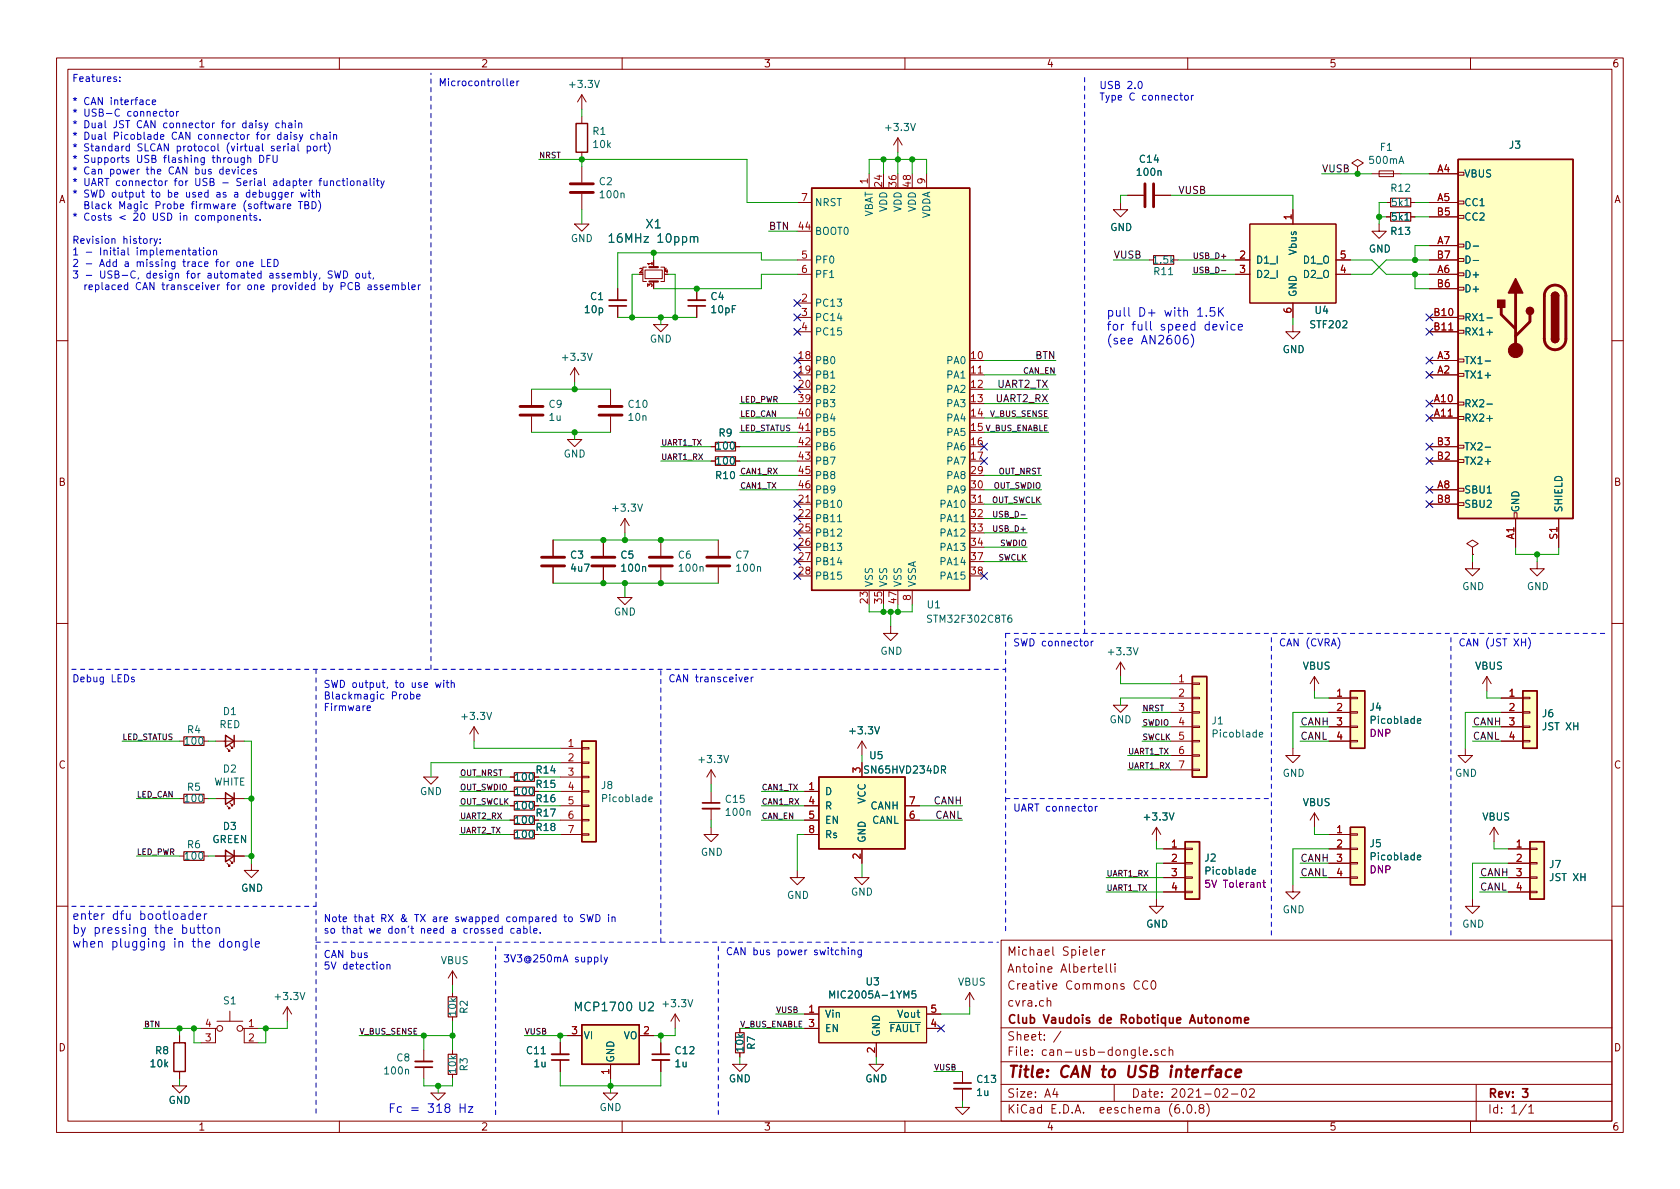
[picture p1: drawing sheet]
<svg xmlns="http://www.w3.org/2000/svg" width="297mm" height="210mm" viewBox="0 0 297 210" stroke-linecap="round" stroke-linejoin="round" font-family="sans-serif">
<defs><g id="words">
<text font-size="2.8" fill="#840000" x="178" y="190.6">Title: CAN to USB interface</text>
<g font-size="2.1" fill="#006464">
<text x="114.3" y="40.4">X1</text>
<text x="108.5" y="42.9">16MHz 10ppm</text>
<text x="102" y="178.8">MCP1700</text>
<text x="112.9" y="178.8">U2</text>
</g>
<g font-size="2.1" fill="#0000c2">
<text x="195.6" y="56">pull D+ with 1.5K</text>
<text x="195.6" y="58.4">for full speed device</text>
<text x="195.6" y="60.9">(see AN2606)</text>
<text x="12.7" y="162.7">enter dfu bootloader</text>
<text x="12.7" y="165.1">by pressing the button</text>
<text x="12.7" y="167.6">when plugging in the dongle</text>
<text x="68.6" y="196.8">Fc = 318 Hz</text>
</g>
<g font-size="2.1" fill="#840000">
<text x="178" y="172">Antoine Albertelli</text>
<text x="178" y="169">Michael Spieler</text>
<text x="178" y="178">cvra.ch</text>
<text x="178" y="175">Creative Commons CC0</text>
<text x="178" y="184">Sheet: /</text>
<text x="178" y="181">Club Vaudois de Robotique Autonome</text>
<text x="178" y="186.7">File: can-usb-dongle.sch</text>
<text x="178" y="196.9">KiCad E.D.A. eeschema (6.0.8)</text>
<text x="178" y="194.1">Size: A4</text>
<text x="200" y="194.1">Date: 2021-02-02</text>
<text x="263" y="194.1">Rev: 3</text>
<text x="263" y="196.9">Id: 1/1</text>
</g>
<g font-size="1.8" fill="#840000">
<text x="35" y="11.9">1</text>
<text x="85" y="11.9">2</text>
<text x="135" y="11.9">3</text>
<text x="185" y="11.9">4</text>
<text x="235" y="11.9">5</text>
<text x="285" y="11.9">6</text>
<text x="10.3" y="35.9">A</text>
<text x="285.3" y="35.9">A</text>
<text x="10.3" y="85.9">B</text>
<text x="285.3" y="85.9">B</text>
<text x="10.3" y="135.9">C</text>
<text x="285.3" y="135.9">C</text>
<text x="94.9" y="139.3">R15</text>
<text x="94.9" y="141.9">R16</text>
<text x="94.9" y="146.9">R18</text>
<text x="10.3" y="185.9">D</text>
<text x="285.3" y="185.9">D</text>
<text x="35" y="199.9">1</text>
<text x="85" y="199.9">2</text>
<text x="135" y="199.9">3</text>
<text x="185" y="199.9">4</text>
<text x="235" y="199.9">5</text>
<text x="285" y="199.9">6</text>
</g>
<g font-size="1.8" fill="#0000c2">
<text x="12.7" y="14.5">Features:</text>
<text x="77.5" y="15.2">Microcontroller</text>
<text x="194.3" y="15.7">USB 2.0</text>
<text x="194.3" y="17.8">Type C connector</text>
<text x="12.7" y="18.6">* CAN interface</text>
<text x="12.7" y="20.6">* USB-C connector</text>
<text x="12.7" y="22.7">* Dual JST CAN connector for daisy chain</text>
<text x="12.7" y="24.7">* Dual Picoblade CAN connector for daisy chain</text>
<text x="12.7" y="26.7">* Standard SLCAN protocol (virtual serial port)</text>
<text x="12.7" y="28.8">* Supports USB flashing through DFU</text>
<text x="12.7" y="30.8">* Can power the CAN bus devices</text>
<text x="12.7" y="32.9">* UART connector for USB - Serial adapter functionality</text>
<text x="12.7" y="34.9">* SWD output to be used as a debugger with</text>
<text x="12.7" y="39">* Costs &lt; 20 USD in components.</text>
<text x="13.7" y="37">Black Magic Probe firmware (software TBD)</text>
<text x="12.7" y="43.1">Revision history:</text>
<text x="12.7" y="45.1">1 - Initial implementation</text>
<text x="12.7" y="47.2">2 - Add a missing trace for one LED</text>
<text x="12.7" y="49.2">3 - USB-C, design for automated assembly, SWD out,</text>
<text x="13.7" y="51.3">replaced CAN transceiver for one provided by PCB assembler</text>
<text x="179.1" y="114.3">SWD connector</text>
<text x="226.1" y="114.3">CAN (CVRA)</text>
<text x="257.8" y="114.3">CAN (JST XH)</text>
<text x="12.7" y="120.6">Debug LEDs</text>
<text x="57.1" y="121.6">SWD output, to use with</text>
<text x="57.1" y="123.7">Blackmagic Probe</text>
<text x="57.1" y="125.7">Firmware</text>
<text x="118.1" y="120.6">CAN transceiver</text>
<text x="179.1" y="143.5">UART connector</text>
<text x="57.1" y="163">Note that RX &amp; TX are swapped compared to SWD in</text>
<text x="57.1" y="165.1">so that we don't need a crossed cable.</text>
<text x="57.1" y="169.4">CAN bus</text>
<text x="57.1" y="171.4">5V detection</text>
<text x="88.9" y="170.2">3V3@250mA supply</text>
<text x="128.3" y="168.9">CAN bus power switching</text>
</g>
<g font-size="1.8" fill="#006464">
<text x="100.9" y="15.5">+3.3V</text>
<text x="104.8" y="23.8">R1</text>
<text x="156.8" y="23.2">+3.3V</text>
<text x="105" y="26.2">10k</text>
<text x="201.6" y="28.8">C14</text>
<text x="242.2" y="29">500mA</text>
<text x="244.1" y="26.7">F1</text>
<text x="266.9" y="26.3">J3</text>
<text x="106" y="32.7">C2</text>
<text x="106.2" y="35">100n</text>
<text x="201.2" y="31.1">100n</text>
<text x="246" y="33.9">R12</text>
<text x="258.8" y="31.4">VBUS</text>
<text x="144" y="41.5">BOOT0</text>
<text x="144" y="36.4">NRST</text>
<text x="154.3" y="38.6" transform="rotate(-90 154.3 38.6)">VBAT</text>
<text x="156.8" y="37.5" transform="rotate(-90 156.8 37.5)">VDD</text>
<text x="159.4" y="37.5" transform="rotate(-90 159.4 37.5)">VDD</text>
<text x="161.9" y="37.5" transform="rotate(-90 161.9 37.5)">VDD</text>
<text x="164.5" y="38.8" transform="rotate(-90 164.5 38.8)">VDDA</text>
<text x="196.3" y="40.8">GND</text>
<text x="246" y="41.5">R13</text>
<text x="246.2" y="39">5k1</text>
<text x="246.2" y="36.4">5k1</text>
<text x="258.8" y="36.4">CC1</text>
<text x="258.8" y="39">CC2</text>
<text x="100.9" y="42.8">GND</text>
<text x="144" y="46.6">PF0</text>
<text x="204" y="46.6">1.5k</text>
<text x="222" y="46.6">D1_I</text>
<text x="229.2" y="45" transform="rotate(-90 229.2 45)">Vbus</text>
<text x="230.6" y="46.6">D1_O</text>
<text x="242" y="44.6">GND</text>
<text x="258.8" y="44.1">D-</text>
<text x="258.8" y="46.6">D-</text>
<text x="104.4" y="53.1">C1</text>
<text x="125.7" y="53.1">C4</text>
<text x="144" y="49.1">PF1</text>
<text x="204.1" y="48.6">R11</text>
<text x="222" y="49.1">D2_I</text>
<text x="229.2" y="52.6" transform="rotate(-90 229.2 52.6)">GND</text>
<text x="230.6" y="49.1">D2_O</text>
<text x="258.8" y="49.1">D+</text>
<text x="258.8" y="51.7">D+</text>
<text x="103.5" y="55.4">10p</text>
<text x="125.9" y="55.4">10pF</text>
<text x="144" y="54.2">PC13</text>
<text x="144" y="56.8">PC14</text>
<text x="144" y="59.3">PC15</text>
<text x="231.8" y="58">STF202</text>
<text x="232.5" y="55.5">U4</text>
<text x="258.8" y="56.8">RX1-</text>
<text x="258.8" y="59.3">RX1+</text>
<text x="99.6" y="63.8">+3.3V</text>
<text x="114.9" y="60.6">GND</text>
<text x="144" y="64.4">PB0</text>
<text x="167.5" y="64.4">PA0</text>
<text x="226.8" y="62.4">GND</text>
<text x="258.8" y="64.4">TX1-</text>
<text x="144" y="66.9">PB1</text>
<text x="144" y="69.5">PB2</text>
<text x="167.5" y="66.9">PA1</text>
<text x="167.5" y="69.5">PA2</text>
<text x="258.8" y="66.9">TX1+</text>
<text x="97.1" y="72.1">C9</text>
<text x="97.1" y="74.4">1u</text>
<text x="111.2" y="72.1">C10</text>
<text x="111.2" y="74.4">10n</text>
<text x="127.1" y="77.2">R9</text>
<text x="144" y="72">PB3</text>
<text x="144" y="74.5">PB4</text>
<text x="144" y="77.1">PB5</text>
<text x="167.5" y="72">PA3</text>
<text x="167.5" y="74.5">PA4</text>
<text x="167.5" y="77.1">PA5</text>
<text x="258.8" y="72">RX2-</text>
<text x="258.8" y="74.5">RX2+</text>
<text x="99.6" y="80.9">GND</text>
<text x="126.8" y="79.5">100</text>
<text x="126.8" y="82.2">100</text>
<text x="144" y="79.6">PB6</text>
<text x="144" y="82.2">PB7</text>
<text x="167.5" y="79.6">PA6</text>
<text x="167.5" y="82.2">PA7</text>
<text x="258.8" y="82.2">TX2+</text>
<text x="258.8" y="79.6">TX2-</text>
<text x="126.6" y="84.7">R10</text>
<text x="144" y="89.8">PB10</text>
<text x="144" y="84.7">PB8</text>
<text x="144" y="87.2">PB9</text>
<text x="166.5" y="89.8">PA10</text>
<text x="167.5" y="84.7">PA8</text>
<text x="167.5" y="87.2">PA9</text>
<text x="258.8" y="87.2">SBU1</text>
<text x="258.8" y="89.8">SBU2</text>
<text x="108.5" y="90.5">+3.3V</text>
<text x="144" y="92.3">PB11</text>
<text x="144" y="94.9">PB12</text>
<text x="166.5" y="92.3">PA11</text>
<text x="166.5" y="94.9">PA12</text>
<text x="268.6" y="90.7" transform="rotate(-90 268.6 90.7)">GND</text>
<text x="276.2" y="90.7" transform="rotate(-90 276.2 90.7)">SHIELD</text>
<text x="100.9" y="98.8">C3</text>
<text x="101.1" y="101.1">4u7</text>
<text x="109.8" y="98.8">C5</text>
<text x="110.1" y="101.1">100n</text>
<text x="119.9" y="98.8">C6</text>
<text x="120.2" y="101.1">100n</text>
<text x="130.1" y="98.8">C7</text>
<text x="130.4" y="101.1">100n</text>
<text x="144" y="97.4">PB13</text>
<text x="144" y="99.9">PB14</text>
<text x="166.5" y="97.4">PA13</text>
<text x="166.5" y="99.9">PA14</text>
<text x="144" y="102.5">PB15</text>
<text x="154.3" y="103.9" transform="rotate(-90 154.3 103.9)">VSS</text>
<text x="156.8" y="103.9" transform="rotate(-90 156.8 103.9)">VSS</text>
<text x="159.4" y="103.9" transform="rotate(-90 159.4 103.9)">VSS</text>
<text x="161.9" y="103.9" transform="rotate(-90 161.9 103.9)">VSSA</text>
<text x="164" y="107.6">U1</text>
<text x="166.5" y="102.5">PA15</text>
<text x="258.5" y="104.3">GND</text>
<text x="269.9" y="104.3">GND</text>
<text x="108.5" y="108.8">GND</text>
<text x="164.4" y="110.1">STM32F302C8T6</text>
<text x="155.6" y="115.8">GND</text>
<text x="196.2" y="115.9">+3.3V</text>
<text x="230.3" y="118.4">VBUS</text>
<text x="260.8" y="118.4">VBUS</text>
<text x="242.2" y="125.7">J4</text>
<text x="32.8" y="131.7">100</text>
<text x="33.2" y="129.7">R4</text>
<text x="38.8" y="128.7">RED</text>
<text x="39.5" y="126.4">D1</text>
<text x="81.9" y="127.3">+3.3V</text>
<text x="150.4" y="129.8">+3.3V</text>
<text x="196.2" y="127.9">GND</text>
<text x="214.3" y="128.1">J1</text>
<text x="214.7" y="130.4">Picoblade</text>
<text x="242.6" y="128">Picoblade</text>
<text x="272.7" y="126.8">J6</text>
<text x="272.9" y="129.1">JST XH</text>
<text x="39.5" y="136.6">D2</text>
<text x="94.9" y="136.8">R14</text>
<text x="123.8" y="134.9">+3.3V</text>
<text x="153.2" y="136.8">SN65HVD234DR</text>
<text x="153.8" y="134.2">U5</text>
<text x="226.8" y="137.4">GND</text>
<text x="257.2" y="137.4">GND</text>
<text x="32.8" y="141.9">100</text>
<text x="33.2" y="139.8">R5</text>
<text x="37.8" y="138.9">WHITE</text>
<text x="74.2" y="140.6">GND</text>
<text x="91.2" y="138">100</text>
<text x="91.2" y="140.6">100</text>
<text x="91.2" y="143.1">100</text>
<text x="106.4" y="139.5">J8</text>
<text x="106.7" y="141.8">Picoblade</text>
<text x="128.4" y="142">C15</text>
<text x="145.8" y="140.6">D</text>
<text x="145.8" y="143.1">R</text>
<text x="153" y="142.2" transform="rotate(-90 153 142.2)">VCC</text>
<text x="153.9" y="143.1">CANH</text>
<text x="230.3" y="142.5">VBUS</text>
<text x="33.2" y="150">R6</text>
<text x="37.5" y="149.1">GREEN</text>
<text x="39.5" y="146.8">D3</text>
<text x="91.2" y="145.7">100</text>
<text x="91.2" y="148.2">100</text>
<text x="94.9" y="144.4">R17</text>
<text x="128.5" y="144.3">100n</text>
<text x="145.8" y="145.7">EN</text>
<text x="145.8" y="148.2">Rs</text>
<text x="153" y="149.1" transform="rotate(-90 153 149.1)">GND</text>
<text x="154.1" y="145.7">CANL</text>
<text x="202.5" y="145.1">+3.3V</text>
<text x="242.2" y="149.8">J5</text>
<text x="262.1" y="145.1">VBUS</text>
<text x="32.8" y="152">100</text>
<text x="123.9" y="151.3">GND</text>
<text x="213" y="152.3">J2</text>
<text x="213.4" y="154.7">Picoblade</text>
<text x="242.6" y="152.1">Picoblade</text>
<text x="274" y="153.5">J7</text>
<text x="274.1" y="155.8">JST XH</text>
<text x="42.6" y="157.7">GND</text>
<text x="139.1" y="158.9">GND</text>
<text x="150.4" y="158.4">GND</text>
<text x="226.8" y="161.5">GND</text>
<text x="202.6" y="164">GND</text>
<text x="258.5" y="164">GND</text>
<text x="77.9" y="170.5">VBUS</text>
<text x="39.6" y="177.6">S1</text>
<text x="48.8" y="176.8">+3.3V</text>
<text x="80.6" y="179.5" transform="rotate(-90 80.6 179.5)">10k</text>
<text x="82.7" y="179.2" transform="rotate(-90 82.7 179.2)">R2</text>
<text x="117.4" y="178.1">+3.3V</text>
<text x="145.8" y="180">Vin</text>
<text x="147.5" y="176.5">MIC2005A-1YM5</text>
<text x="153.2" y="174.2">U3</text>
<text x="158.9" y="180">Vout</text>
<text x="169.4" y="174.3">VBUS</text>
<text x="103.1" y="183.8">VI</text>
<text x="110.2" y="183.8">VO</text>
<text x="131.4" y="185.9" transform="rotate(-90 131.4 185.9)">10k</text>
<text x="133.5" y="185.5" transform="rotate(-90 133.5 185.5)">R7</text>
<text x="145.8" y="182.5">EN</text>
<text x="155.6" y="183.4" transform="rotate(-90 155.6 183.4)">GND</text>
<text x="155.6" y="182.5">~{FAULT}</text>
<text x="26.7" y="188.7">10k</text>
<text x="27.5" y="186.4">R8</text>
<text x="68.1" y="190">100n</text>
<text x="70.2" y="187.7">C8</text>
<text x="80.6" y="189.7" transform="rotate(-90 80.6 189.7)">10k</text>
<text x="82.7" y="189.3" transform="rotate(-90 82.7 189.3)">R3</text>
<text x="93.2" y="186.4">C11</text>
<text x="94.5" y="188.7">1u</text>
<text x="108.6" y="188" transform="rotate(-90 108.6 188)">GND</text>
<text x="119.4" y="188.7">1u</text>
<text x="119.5" y="186.4">C12</text>
<text x="128.8" y="191.4">GND</text>
<text x="153" y="191.4">GND</text>
<text x="172.8" y="191.5">C13</text>
<text x="29.8" y="195.2">GND</text>
<text x="106" y="196.5">GND</text>
<text x="172.7" y="193.8">1u</text>
</g>
<g font-size="1.8" fill="#a90000">
<text x="141.7" y="35.6">7</text>
<text x="153.4" y="32.5" transform="rotate(-90 153.4 32.5)">1</text>
<text x="156" y="33" transform="rotate(-90 156 33)">24</text>
<text x="158.5" y="33" transform="rotate(-90 158.5 33)">36</text>
<text x="161" y="33" transform="rotate(-90 161 33)">48</text>
<text x="163.6" y="32.5" transform="rotate(-90 163.6 32.5)">9</text>
<text x="254.1" y="30.5">A4</text>
<text x="254.1" y="35.6">A5</text>
<text x="141.3" y="40.6">44</text>
<text x="228.3" y="38.8" transform="rotate(-90 228.3 38.8)">1</text>
<text x="254.1" y="38.1">B5</text>
<text x="141.7" y="45.7">5</text>
<text x="219.2" y="45.7">2</text>
<text x="237" y="45.7">5</text>
<text x="254.1" y="43.2">A7</text>
<text x="254.1" y="45.7">B7</text>
<text x="141.7" y="53.3">2</text>
<text x="141.7" y="48.3">6</text>
<text x="219.2" y="48.3">3</text>
<text x="237" y="48.3">4</text>
<text x="254.1" y="48.3">A6</text>
<text x="254.1" y="50.8">B6</text>
<text x="141.7" y="55.9">3</text>
<text x="141.7" y="58.4">4</text>
<text x="228.3" y="55.4" transform="rotate(-90 228.3 55.4)">6</text>
<text x="253.6" y="55.9">B10</text>
<text x="253.6" y="58.4">B11</text>
<text x="141.3" y="63.5">18</text>
<text x="171.7" y="63.5">10</text>
<text x="254.1" y="63.5">A3</text>
<text x="141.3" y="66">19</text>
<text x="141.3" y="68.6">20</text>
<text x="141.3" y="71.1">39</text>
<text x="171.7" y="66">11</text>
<text x="171.7" y="68.6">12</text>
<text x="171.7" y="71.1">13</text>
<text x="253.6" y="71.1">A10</text>
<text x="254.1" y="66">A2</text>
<text x="141.3" y="73.7">40</text>
<text x="141.3" y="76.2">41</text>
<text x="171.7" y="73.7">14</text>
<text x="171.7" y="76.2">15</text>
<text x="253.6" y="73.7">A11</text>
<text x="141.3" y="78.7">42</text>
<text x="141.3" y="81.3">43</text>
<text x="141.3" y="83.8">45</text>
<text x="171.7" y="78.7">16</text>
<text x="171.7" y="81.3">17</text>
<text x="171.7" y="83.8">29</text>
<text x="254.1" y="81.3">B2</text>
<text x="254.1" y="78.7">B3</text>
<text x="141.3" y="88.9">21</text>
<text x="141.3" y="86.4">46</text>
<text x="171.7" y="86.4">30</text>
<text x="171.7" y="88.9">31</text>
<text x="254.1" y="86.4">A8</text>
<text x="254.1" y="88.9">B8</text>
<text x="141.3" y="91.4">22</text>
<text x="141.3" y="94">25</text>
<text x="171.7" y="91.4">32</text>
<text x="171.7" y="94">33</text>
<text x="267.7" y="95.4" transform="rotate(-90 267.7 95.4)">A1</text>
<text x="275.3" y="95.3" transform="rotate(-90 275.3 95.3)">S1</text>
<text x="141.3" y="96.5">26</text>
<text x="141.3" y="99.1">27</text>
<text x="141.3" y="101.6">28</text>
<text x="171.7" y="96.5">34</text>
<text x="171.7" y="99.1">37</text>
<text x="171.7" y="101.6">38</text>
<text x="153.4" y="106.6" transform="rotate(-90 153.4 106.6)">23</text>
<text x="156" y="106.6" transform="rotate(-90 156 106.6)">35</text>
<text x="158.5" y="106.6" transform="rotate(-90 158.5 106.6)">47</text>
<text x="161" y="106.2" transform="rotate(-90 161 106.2)">8</text>
<text x="208.4" y="120.6">1</text>
<text x="208.4" y="123.2">2</text>
<text x="208.4" y="125.7">3</text>
<text x="236.4" y="123.2">1</text>
<text x="236.4" y="125.7">2</text>
<text x="266.8" y="123.2">1</text>
<text x="266.8" y="125.7">2</text>
<text x="208.4" y="128.3">4</text>
<text x="208.4" y="130.8">5</text>
<text x="236.4" y="128.3">3</text>
<text x="236.4" y="130.8">4</text>
<text x="266.8" y="128.3">3</text>
<text x="266.8" y="130.8">4</text>
<text x="100.5" y="132.1">1</text>
<text x="100.5" y="134.6">2</text>
<text x="100.5" y="137.2">3</text>
<text x="152.1" y="136.6" transform="rotate(-90 152.1 136.6)">3</text>
<text x="208.4" y="133.3">6</text>
<text x="208.4" y="135.9">7</text>
<text x="100.5" y="139.7">4</text>
<text x="100.5" y="142.2">5</text>
<text x="143" y="139.7">1</text>
<text x="143" y="142.2">4</text>
<text x="160.8" y="142.2">7</text>
<text x="100.5" y="144.8">6</text>
<text x="100.5" y="147.3">7</text>
<text x="143" y="144.8">5</text>
<text x="143" y="147.3">8</text>
<text x="160.8" y="144.8">6</text>
<text x="207.2" y="149.9">1</text>
<text x="236.4" y="147.3">1</text>
<text x="236.4" y="149.9">2</text>
<text x="268.1" y="149.9">1</text>
<text x="152.1" y="151.9" transform="rotate(-90 152.1 151.9)">2</text>
<text x="207.2" y="152.4">2</text>
<text x="207.2" y="154.9">3</text>
<text x="236.4" y="152.4">3</text>
<text x="236.4" y="154.9">4</text>
<text x="268.1" y="152.4">2</text>
<text x="268.1" y="154.9">3</text>
<text x="207.2" y="157.5">4</text>
<text x="268.1" y="157.5">4</text>
<text x="143" y="179.1">1</text>
<text x="164.6" y="179.1">5</text>
<text x="36.3" y="184.1">3</text>
<text x="36.3" y="181.6">4</text>
<text x="44" y="181.6">1</text>
<text x="44" y="184.1">2</text>
<text x="101.1" y="182.9">3</text>
<text x="113.8" y="182.9">2</text>
<text x="143" y="181.6">3</text>
<text x="164.6" y="181.6">4</text>
<text x="107.7" y="190" transform="rotate(-90 107.7 190)">1</text>
<text x="154.7" y="186.2" transform="rotate(-90 154.7 186.2)">2</text>
</g>
<g font-size="1.8" fill="#0f0f0f">
<text x="208.3" y="34.3">VUSB</text>
<text x="233.7" y="30.5">VUSB</text>
<text x="135.9" y="40.6">BTN</text>
<text x="196.8" y="45.7">VUSB</text>
<text x="183.1" y="63.5">BTN</text>
<text x="176.1" y="71.1">UART2_RX</text>
<text x="176.3" y="68.6">UART2_TX</text>
<text x="229.9" y="130.8">CANL</text>
<text x="229.9" y="128.3">CANH</text>
<text x="260.3" y="130.8">CANL</text>
<text x="260.3" y="128.3">CANH</text>
<text x="165.1" y="142.2">CANH</text>
<text x="165.3" y="144.8">CANL</text>
<text x="229.9" y="152.4">CANH</text>
<text x="229.9" y="154.9">CANL</text>
<text x="261.6" y="154.9">CANH</text>
<text x="261.6" y="157.5">CANL</text>
</g>
<g font-size="1.8" fill="#840084">
<text x="242.2" y="130.3">DNP</text>
<text x="242.2" y="154.4">DNP</text>
<text x="213.6" y="157">5V Tolerant</text>
</g>
<g font-size="1.4" fill="#0f0f0f">
<text x="95.2" y="28">NRST</text>
<text x="210.8" y="45.8">USB_D+</text>
<text x="210.8" y="48.3">USB_D-</text>
<text x="130.8" y="71.2">LED_PWR</text>
<text x="180.9" y="66.1">CAN_EN</text>
<text x="130.8" y="73.7">LED_CAN</text>
<text x="130.8" y="76.2">LED_STATUS</text>
<text x="174.1" y="76.2">V_BUS_ENABLE</text>
<text x="175.1" y="73.7">V_BUS_SENSE</text>
<text x="116.8" y="81.3">UART1_RX</text>
<text x="116.8" y="78.8">UART1_TX</text>
<text x="130.8" y="83.9">CAN1_RX</text>
<text x="176.5" y="83.9">OUT_NRST</text>
<text x="130.8" y="86.4">CAN1_TX</text>
<text x="175.2" y="88.9">OUT_SWCLK</text>
<text x="175.6" y="86.4">OUT_SWDIO</text>
<text x="176" y="94">USB_D+</text>
<text x="176.3" y="91.5">USB_D-</text>
<text x="176.4" y="99.1">SWCLK</text>
<text x="176.8" y="96.6">SWDIO</text>
<text x="201.9" y="125.8">NRST</text>
<text x="21.6" y="130.9">LED_STATUS</text>
<text x="201.9" y="128.3">SWDIO</text>
<text x="201.9" y="130.9">SWCLK</text>
<text x="81.3" y="137.2">OUT_NRST</text>
<text x="199.4" y="135.9">UART1_RX</text>
<text x="199.4" y="133.4">UART1_TX</text>
<text x="24.1" y="141">LED_CAN</text>
<text x="81.3" y="142.3">OUT_SWCLK</text>
<text x="81.3" y="139.7">OUT_SWDIO</text>
<text x="134.6" y="139.7">CAN1_TX</text>
<text x="134.6" y="142.3">CAN1_RX</text>
<text x="81.3" y="147.4">UART2_TX</text>
<text x="81.3" y="144.8">UART2_RX</text>
<text x="134.6" y="144.8">CAN_EN</text>
<text x="24.1" y="151.2">LED_PWR</text>
<text x="195.6" y="155">UART1_RX</text>
<text x="195.6" y="157.5">UART1_TX</text>
<text x="137.2" y="179.1">VUSB</text>
<text x="25.4" y="181.7">BTN</text>
<text x="63.5" y="182.9">V_BUS_SENSE</text>
<text x="92.7" y="182.9">VUSB</text>
<text x="130.8" y="181.7">V_BUS_ENABLE</text>
<text x="165.1" y="189.3">VUSB</text>
</g>
<g font-size="1.1" fill="#a90000">
<text x="115.3" y="46.9" transform="rotate(-90 115.3 46.9)">1</text>
<text x="113.1" y="48.3">2</text>
<text x="115.3" y="50.7" transform="rotate(-90 115.3 50.7)">3</text>
<text x="117.5" y="48.3">4</text>
</g>
</g></defs>
<g fill="none" stroke="#840000" stroke-width=".18">
<path d="M10 10.2h277v190.1h-277zM12 12.2h273v186.1h-273zM60 10.2v2M102.9 16.8v2.5M102.9 16.8l-.8 1.2M102.9 16.8l.7 1.2M110 10.2v2M160 10.2v2M210 10.2v2M260 10.2v2M101.6 39.6h2.5l-1.2 1.3zM102.9 20.6v1.2"/>
<path d="M102.9 26.9v1.3M102.9 29.5v2.8M102.9 34.3v2.8M141 35.8h2.5M153.7 30.7v2.6M158.7 24.4l-.7 1.2M158.7 24.4v2.5M158.7 24.4l.8 1.2M163.8 30.7v2.6M198.1 35.8v1.3h1.3l-1.3 1.2-1.3-1.2h1.3M199.4 34.5h2.8M204.2 34.5h2.8"/>
<path d="M221 39.6h15.2v14h-15.2zM228.6 37.1v2.5M240 29.5l1-.7-1-.6-1 .6 1 .7v1.2M240 30.7h.1M242.6 30.7h5M243.8 30.2h2.6v1h-2.6zM243.8 39.6v1.3h1.3l-1.3 1.3-1.2-1.3h1.2M245.1 35.8h.8M245.1 38.3h.8M249.4 35.8h.8M249.4 38.3h.8M252.7 30.7h5.1"/>
<path d="M252.7 35.8h5.1M252.7 38.3h5.1M257.8 38.1h1v.5h-1zM257.8 35.6h1v.5h-1zM257.8 30.5h1v.5h-1zM109.2 51v2.1M109.2 54.1v2M114 47.7h3.1v1.6h-3.1zM114.3 47.2h-.6v2.6h.6M115.6 57.4h2.5l-1.3 1.3zM115.6 46v1.2M115.6 49.8v1.2"/>
<path d="M116.8 47.2h.7v2.6h-.7M123.2 51v2.1M123.2 54.1v2M141 48.5h2.5M141 56.1h2.5M141 58.7h2.5M141 46h2.5M141 53.6h2.5M203.2 46h.8M207.5 46h.8M218.4 48.5h2.6M218.4 46h2.6"/>
<path d="M228.6 57.4v1.3h1.3l-1.3 1.2-1.3-1.2h1.3M228.6 53.6v2.5M236.2 48.5h2.6M236.2 46h2.6M252.7 48.5h5.1M252.7 43.4h5.1M252.7 56.1h5.1M252.7 58.7h5.1M252.7 51h5.1M252.7 46h5.1M257.8 58.4h1v.5h-1zM257.8 55.9h1v.5h-1z"/>
<path d="M257.8 50.8h1v.5h-1zM257.8 48.3h1v.5h-1zM257.8 45.7h1v.5h-1zM257.8 43.2h1v.5h-1zM10 60.2h2M94 68.8v2.8M94 73.7v2.7M100.3 77.7h2.6l-1.3 1.3zM101.6 65l-.8 1.3M101.6 65v2.6M101.6 65l.8 1.3M107.9 68.8v2.8"/>
<path d="M107.9 73.7v2.7M125.7 79h.8M130 79h.8M141 76.4h2.5M171.4 66.3h2.6M252.7 71.4h5.1M252.7 73.9h5.1M252.7 66.3h5.1M252.7 63.7h5.1M252.7 79h5.1M257.8 78.7h1v.5h-1zM257.8 73.7h1v.5h-1z"/>
<path d="M257.8 71.1h1v.5h-1zM257.8 66h1v.5h-1zM257.8 63.5h1v.5h-1zM285 60.2h2M97.8 95.5v2.8M106.7 95.5v2.8M110.5 91.7l-.8 1.3M110.5 91.7v2.5M110.5 91.7l.8 1.3M116.8 95.5v2.8M125.7 81.5h.8M127 95.5v2.8"/>
<path d="M130 81.5h.8M141 89.1h2.5M171.4 89.1h2.6M252.7 86.6h5.1M252.7 81.5h5.1M252.7 89.1h5.1M257.8 88.9h1v.5h-1zM257.8 86.4h1v.5h-1zM257.8 81.3h1v.5h-1zM260.3 96.8l1.1-.7-1.1-.6-1 .6 1 .7v1.2M260.3 98h.1M260.3 99.3v1.3h1.3l-1.3 1.2-1.2-1.2h1.2"/>
<path d="M267.7 90.7h.5v1h-.5zM268 91.7v5.1M271.8 99.3v1.3h1.2l-1.2 1.2-1.3-1.2h1.3M275.6 91.7v5.1M10 110.2h2M97.8 100.3v2.8M106.7 100.3v2.8M109.2 105.7h2.6l-1.3 1.2zM116.8 100.3v2.8M127 100.3v2.8M157.5 110.7v1.3h1.2l-1.2 1.3-1.3-1.3h1.3M161.3 104.4v2.5"/>
<path d="M198.1 117.1l-.7 1.3M198.1 117.1v2.5M198.1 117.1l.8 1.3M232.4 119.6v2.6M232.4 119.6l-.8 1.3M232.4 119.6l.8 1.3M262.9 119.6l-.8 1.3M262.9 119.6v2.6M262.9 119.6l.8 1.3M285 110.2h2M31.7 131.1h.8M36.1 131.1h.7"/>
<path d="M38.1 131.1h5.1M40.1 132.3l.5 .5h-.2h.2v-.2M40.6 131.8l.5 .5h-.2h.2v-.2M74.9 137.4h2.6l-1.3 1.3zM83.8 128.5l-.7 1.3M83.8 128.5v2.6M83.8 128.5l.8 1.3M90.2 139.9h.7M90.2 137.4h.7M94.5 137.4h.7M99.1 139.9h3.8M99.1 132.3h3.8"/>
<path d="M99.1 134.9h3.8M99.1 137.4h3.8M102.9 139.8h1.2v.3h-1.2zM102.9 137.3h1.2v.2h-1.2zM102.9 134.7h1.2v.3h-1.2zM102.9 132.2h1.2v.3h-1.2zM125.7 136.1v2.6M125.7 139.9v2.1M125.7 136.1l-.7 1.3M125.7 136.1l.8 1.3M142.2 139.9h2.6M152.4 131.1v2.5"/>
<path d="M152.4 134.9v2.5M152.4 131.1l-.8 1.2M152.4 131.1l.8 1.2M196.8 124.7h2.6l-1.3 1.3zM207 120.9h3.8M207 123.4h3.8M207 126h3.8M207 128.5h3.8M207 131.1h3.8M207 133.6h3.8M207 136.1h3.8M210.8 136h1.3v.3h-1.3z"/>
<path d="M210.8 133.5h1.3v.2h-1.3zM210.8 130.9h1.3v.3h-1.3zM210.8 128.4h1.3v.2h-1.3zM210.8 125.9h1.3v.2h-1.3zM210.8 123.3h1.3v.3h-1.3zM210.8 120.8h1.3v.2h-1.3zM228.6 132.3v1.3h1.3l-1.3 1.3-1.3-1.3h1.3M234.9 123.4h3.9M234.9 126h3.9M234.9 128.5h3.9M234.9 131.1h3.9M238.8 130.9h1.2v.3h-1.2z"/>
<path d="M238.8 128.4h1.2v.2h-1.2zM238.8 125.9h1.2v.2h-1.2zM238.8 123.3h1.2v.3h-1.2zM259.1 132.3v1.3h1.2l-1.2 1.3-1.3-1.3h1.3M265.4 123.4h3.8M265.4 126h3.8M265.4 128.5h3.8M265.4 131.1h3.8M269.2 130.9h1.3v.3h-1.3zM269.2 128.4h1.3v.2h-1.3zM269.2 125.9h1.3v.2h-1.3zM269.2 123.3h1.3v.3h-1.3z"/>
<path d="M31.7 141.2h.8M31.7 151.4h.8M36.1 141.2h.7M36.1 151.4h.7M38.1 141.2h5.1M38.1 151.4h5.1M40.1 142.5l.5 .5h-.2h.2v-.3M40.1 152.6l.5 .6h-.2h.2v-.3M40.6 142l.5 .5h-.2h.2v-.3M40.6 152.1l.5 .5h-.2h.2v-.2M44.4 152.6v1.3h1.3l-1.3 1.3-1.2-1.3h1.2M90.2 142.5h.7"/>
<path d="M90.2 145h.7M90.2 147.6h.7M94.5 145h.7M99.1 142.5h3.8M99.1 145h3.8M99.1 147.6h3.8M102.9 147.4h1.2v.3h-1.2zM102.9 144.9h1.2v.3h-1.2zM102.9 142.4h1.2v.2h-1.2zM125.7 146.3v1.3h1.3l-1.3 1.2-1.2-1.2h1.2M125.7 143v2M141 153.9v1.3h1.2l-1.2 1.3-1.3-1.3h1.3"/>
<path d="M142.2 142.5h2.6M142.2 145h2.6M142.2 147.6h2.6M151.1 155.2h2.6l-1.3 1.3zM152.4 150.1v2.5M160 142.5h2.6M160 145h2.6M204.5 159v1.3h1.2l-1.2 1.2-1.3-1.2h1.3M204.5 146.3l-.8 1.3M204.5 146.3v2.5M204.5 146.3l.7 1.3M205.7 150.1h3.8"/>
<path d="M205.7 152.6h3.8M205.7 155.2h3.8M205.7 157.7h3.8M209.5 157.6h1.3v.3h-1.3zM209.5 155.1h1.3v.2h-1.3zM209.5 152.5h1.3v.3h-1.3zM209.5 150h1.3v.2h-1.3zM228.6 156.5v1.2h1.3l-1.3 1.3-1.3-1.3h1.3M232.4 143.8l-.8 1.2M232.4 143.8v2.5M232.4 143.8l.8 1.2M234.9 150.1h3.9"/>
<path d="M234.9 152.6h3.9M234.9 155.2h3.9M234.9 147.6h3.9M238.8 155.1h1.2v.2h-1.2zM238.8 152.5h1.2v.3h-1.2zM238.8 150h1.2v.2h-1.2zM238.8 147.4h1.2v.3h-1.2zM260.3 159v1.3h1.3l-1.3 1.2-1.2-1.2h1.2M264.2 146.3l-.8 1.3M264.2 146.3v2.5M264.2 146.3l.7 1.3M266.7 150.1h3.8"/>
<path d="M266.7 152.6h3.8M266.7 155.2h3.8M266.7 157.7h3.8M270.5 157.6h1.3v.3h-1.3zM270.5 155.1h1.3v.2h-1.3zM270.5 152.5h1.3v.3h-1.3zM270.5 150h1.3v.2h-1.3zM10 160.2h2M40.6 178.8v1.8M50.8 178l-.8 1.3M50.8 178v2.6M50.8 178l.8 1.3"/>
<path d="M80 171.7v2.5M80 175.5v.8M80 179.8v.8M80 171.7l-.8 1.3M80 171.7l.8 1.3M119.4 179.3l-.8 1.3M119.4 179.3v2.6M119.4 179.3l.7 1.3M142.2 179.3h2.6M144.8 178h19v6.4h-19zM163.8 179.3h2.6M171.4 175.5l-.7 1.3"/>
<path d="M171.4 175.5v2.5M171.4 175.5l.8 1.3M177 166.3h108v32h-108zM185.1 177.1l.3-.2 .3 .1 .1 .9M192.9 167.4v1.3l.2 .2M193.6 168.4l.7-.1-.1-.3-.4-.1-.2 .2v.8h.6M194.2 171.4l.7-.1v-.3l-.5-.1-.2 .2 .1 .8h.6M194.9 167.9v1M195.4 167.9l-.3 .1-.2 .2M195.6 170.4v1.3l.2 .2M196.4 170.4v1.3l.2 .2M197.1 170.4v.2"/>
<path d="M197.1 170.9v1M201.4 173.6a.6 .6 0 0 0-.7 0 .6 .6 0 0 0-.2 .7 .56 .56 0 0 0 .3 .6 .56 .56 0 0 0 .6-.1M202.9 173.6a.6 .6 0 0 0-.7 0 .6 .6 0 0 0-.2 .7 .56 .56 0 0 0 .3 .6 .56 .56 0 0 0 .6-.1M203.6 173.6l.3-.2a.81 .81 0 0 1 .5 .7 .81 .81 0 0 1-.3 .8h-.1a.81 .81 0 0 1-.4-1.3zM285 160.2h2M30.5 192h2.5l-1.3 1.3zM31.7 183.1v1.3M31.7 189.5v1.2M35.6 181.9h2.5M38.4 181.9h-.3v2.5h-2.5M38.4 180.6h4.5M42.9 181.9h.3v2.5h2.5"/>
<path d="M43.2 181.9h2.5M60 198.3v2M74.9 185.7v2M74.9 188.7v2M76.2 193.3h2.5l-1.2 1.3zM80 185.7v.7M80 190v.7M99.1 184.4v2M99.1 187.4v2.1M100.3 183.1h2.6M106.7 193.3h2.5l-1.3 1.3zM107.9 188.2v2.5"/>
<path d="M110 198.3v2M113 183.1h2.6M116.8 184.4v2M116.8 187.4v2.1M129.5 188.2h2.6l-1.3 1.3zM130.8 181.9v.7M130.8 186.2v.7M142.2 181.9h2.6M153.7 188.2h2.5l-1.3 1.3zM154.9 184.4v2.5M160 198.3v2M163.8 181.9h2.6"/>
<path d="M168.9 195.8h2.5l-1.2 1.3zM170.2 189.5v2M170.2 192.5v2.1M177 194.8h108M177 191.8h108M177 187.8h108M177 181.8h108M186.5 192.5l-.4 1h1M186.9 193v1M187.6 182.4l-1.3 1.9M197 191.8v3M201.4 185.1v1.3l.2 .2"/>
<path d="M202.1 186.1l.8-.1-.1-.3-.4-.1-.3 .2 .1 .8h.6M203.5 186.5v.1M204.7 185.7l-.3-.1-.3 .2 .1 .3 .5 .1v.4h-.6M206.1 185.7l-.5-.1-.2 .3v.4l.1 .3h.6M206.7 185.8l.2-.2 .4 .1 .1 .9M206.7 185.1v1.5M208.4 195.3a.59 .59 0 0 0-.7 .7v.5l.2 .3h.4l.2-.1 .1-.5-.2-.2-.4-.1-.3 .3M209.2 196.7v.1M210 198.3v2M210.1 195.4l.1-.1a.81 .81 0 0 1 .6 .7 .81 .81 0 0 1-.3 .8h-.1a.81 .81 0 0 1-.6-.6 .81 .81 0 0 1 .3-.8zM211.4 196.7v.1M212.3 196l-.3-.3 .1-.2 .2-.2 .4 .1 .2 .2-.1 .2-.7 .2-.1 .3 .1 .4 .2 .1h.3l.3-.3v-.2l-.3-.3"/>
<path d="M213.4 195.1a1.72 1.72 0 0 1 0 2.3M216.2 192.7l.6-.2 .2 .2 .1 .3-1 1h1M217.7 193.5h1.2M219.7 192.6l.2-.1a.81 .81 0 0 1 .5 .7 .81 .81 0 0 1-.3 .8h-.1a.81 .81 0 0 1-.6-.6 .81 .81 0 0 1 .3-.8zM220.9 192.7l.6-.2 .2 .2 .1 .3-.9 1h.9M260 198.3v2M261 191.8v6.5M269.9 195.3l-1.3 1.9M270.3 195.8l.4-.5v1.5M270.3 196.8h.9"/>
<circle cx="38.9" cy="181.9" r=".51"/>
<circle cx="42.4" cy="181.9" r=".51"/>
</g>
<g fill="none" stroke="#840000" stroke-width=".3">
<path d="M107.7 54.1h3M121.7 54.1h3M124.2 142h3.1M218.1 179.9v1M73.4 188.7h3.1M97.5 187.4h3.1M115.3 186.4h3.1M168.7 191.5h3M216.8 180.1l.2-.2 .4 .2 .1 .5-.2 .3h-.3l-.2-.1zM218.1 180.1l.2-.2 .4 .1 .1 .9M218.8 180.1l.2-.2 .3 .1 .1 .9M220.1 180.4l.7-.1-.1-.3-.4-.1-.2 .2v.8h.6"/>
<path d="M269.2 192.5h.9l-.5 .6 .5 .1v.7l-.3 .1h-.4l-.2-.1"/>
</g>
<path d="M215.1 189.2l.2-.1 .6 .1-.1 1.3M215.9 189.6l-.7 .1a.4 .4 0 0 0-.3 .3 .4 .4 0 0 0 .2 .5l.7-.1M217.8 189.2a.66 .66 0 0 0-1 .3l-.1 .6 .2 .3 .1 .1 .6-.1M218.5 189.8l.9-.2v-.4l-.6-.1-.3 .3v1l.2 .1 .5-.1" fill="none" stroke="#840000" stroke-width=".4"/>
<g fill="#ffffc2" stroke="#ffffc2" stroke-width=".18">
<path d="M257.8 28.2h20.3v63.5h-20.3z"/>
<path d="M144.8 178h19v6.4h-19z"/>
<path d="M209.5 148.8h2.6v10.2h-2.6z"/>
<path d="M210.8 119.6h2.6v17.8h-2.6z"/>
<path d="M144.8 137.4h15.2v12.7h-15.2z"/>
<path d="M238.8 122.2h2.5v10.1h-2.5z"/>
<path d="M221 39.6h15.2v14h-15.2z"/>
<path d="M102.9 131.1h2.5v17.7h-2.5z"/>
<path d="M270.5 148.8h2.5v10.2h-2.5z"/>
<path d="M238.8 146.3h2.5v10.2h-2.5z"/>
<path d="M143.5 33.3h27.9v71.1h-27.9z"/>
<path d="M102.9 181.2h10.1v7h-10.1z"/>
<path d="M269.2 122.2h2.6v10.1h-2.6z"/>
</g>
<g fill="none" stroke="#840000" stroke-width=".25">
<path d="M101.9 21.8h2v5.1h-2zM143.5 33.3h27.9v71.1h-27.9zM257.8 28.2h20.3v63.5h-20.3zM274.3 59.9a.64 .64 0 0 0 .7 .7 .64 .64 0 0 0 .6-.7M274.3 52.3a.64 .64 0 0 1 .7-.6 .64 .64 0 0 1 .6 .6M210.8 119.6h2.6v17.8h-2.6zM39.9 130l1.5 1.1-1.5 1zM41.4 130v2.1M102.9 131.1h2.5v17.7h-2.5zM144.8 137.4h15.2v12.7h-15.2zM238.8 122.2h2.5v10.1h-2.5zM269.2 122.2h2.6v10.1h-2.6z"/>
<path d="M39.9 140.2l1.5 1-1.5 1zM39.9 150.4l1.5 1-1.5 1zM41.4 140.2v2M41.4 150.4v2M209.5 148.8h2.6v10.2h-2.6zM238.8 146.3h2.5v10.2h-2.5zM270.5 148.8h2.5v10.2h-2.5zM30.7 184.4h2.1v5.1h-2.1zM102.9 181.2h10.1v7h-10.1z"/>
</g>
<g fill="none" stroke="#840000" stroke-width=".51">
<path d="M100.8 34h4.1M100.8 32.5h4.1M202.4 32.5v4.1M204 32.5v4.1M265.4 54.4v1.2l2.6 2.6M268 51.8v10.2M270.5 55.6v1.3l-2.5 2.5M273.6 51a1.9 1.9 0 0 1 2.1-.4 1.9 1.9 0 0 1 1.2 1.7v7.6a1.91 1.91 0 0 1-1.9 1.9 1.91 1.91 0 0 1-2-1.9l.1-7.7 .1-.7zM91.9 73.4h4.1M91.9 71.9h4.1M105.9 73.4h4.1M105.9 71.9h4.1"/>
<path d="M95.8 98.5h4M104.6 98.5h4.1M114.8 98.5h4.1M125 98.5h4M95.8 100.1h4M104.6 100.1h4.1M114.8 100.1h4.1M125 100.1h4"/>
</g>
<g fill="#840000" stroke="#840000" stroke-width=".25">
<path d="M274.3 59.9h1.3a.64 .64 0 0 1-.6 .7 .64 .64 0 0 1-.7-.7z"/>
<path d="M274.3 52.3h1.3v7.6h-1.3z"/>
<path d="M274.5 51.9a.63 .63 0 0 1 .7-.2 .63 .63 0 0 1 .4 .6h-1.3z"/>
<path d="M268 49.3l1.2 2.5h-2.5z"/>
<path d="M264.8 53.1h1.3v1.3h-1.3z"/>
<circle cx="270.5" cy="55" r=".63"/>
</g>
<circle cx="268" cy="62" r="1.27" fill="#840000" stroke="#840000" stroke-width=".18"/>
<g fill="none" stroke="#006464" stroke-width=".18">
<path d="M107.7 41.8l.4-.5v1.5M107.7 42.8h.9M122.7 42l.2-.2 .4 .1 .1 .9M260.5 43.5h.9M260.5 46.1h.9M262.9 56.2h1M262.9 58.8h1M262.6 63.8h1M262.6 79.1h1M262.9 71.5h1M262.9 74h1M148.1 92.3h.7"/>
<path d="M222.7 129.9l.6-.1-.1-.2-.4-.1-.1 .2v.6h.5M250.6 127.5l.6-.1v-.3h-.4l-.2 .2 .1 .6h.5M114.7 141.3l.6-.1v-.2l-.4-.1-.2 .2 .1 .6h.5M221.4 154.2l.6-.1-.1-.3-.3-.1-.2 .2 .1 .6h.4M250.6 151.6l.6-.1v-.2l-.4-.1-.2 .2 .1 .6h.5M146.7 176.5v-1.3l.4 .9 .5-.9v1.3M161.9 175.2h-.6l-.1 .6 .2-.1 .4 .1 .2 .1-.1 .5-.2 .1-.5-.1"/>
</g>
<path d="M107.7 53.1h3M121.7 53.1h3M124.2 143h3.1M73.4 187.7h3.1M97.5 186.4h3.1M115.3 187.4h3.1M168.7 192.5h3" fill="none" stroke="#840000" stroke-width=".33"/>
<path d="M223.3 156.1h.5M223.5 155.6v1.1l.3 .2" fill="none" stroke="#840084" stroke-width=".18"/>
<g fill="none" stroke="#840000" stroke-width=".2">
<path d="M245.9 37.6h3.5v1.5h-3.5zM245.9 35h3.5v1.6h-3.5zM204 45.2h3.5v1.5h-3.5zM126.5 78.2h3.5v1.6h-3.5zM126.5 80.8h3.5v1.5h-3.5zM32.5 130.3h3.6v1.5h-3.6zM90.9 136.6h3.6v1.6h-3.6zM90.9 139.2h3.6v1.5h-3.6zM32.5 140.5h3.6v1.5h-3.6zM32.5 150.6h3.6v1.5h-3.6zM90.9 144.3h3.6v1.5h-3.6zM90.9 146.8h3.6v1.5h-3.6z"/>
<path d="M90.9 141.7h3.6v1.6h-3.6zM79.2 176.3h1.6v3.5h-1.6zM79.2 186.4h1.6v3.6h-1.6zM130 182.6h1.6v3.6h-1.6z"/>
</g>
<path d="M114.8 47.2h1.5M114.8 49.8h1.5" fill="none" stroke="#840000" stroke-width=".38"/>
<path d="M216 47.9h.8M175.7 90.4v.8l.2 .2 .4-.2v-.8" fill="none" stroke="#0f0f0f" stroke-width=".18"/>
<g fill="none" stroke="#0000c2" stroke-width=".18">
<path d="M20.6 13.6h-.3l-.2 .2 .1 .1 .4 .2v.3h-.5M21.2 14.3v.1M21.2 13.6v.2M26.4 17.7h-.3l-.3 .2 .2 .5h.4M26.9 18.1l.6-.1v-.3h-.4l-.2 .1 .1 .6h.5M28.8 19.8l-.4-.1-.2 .2 .1 .6h.5M29.2 19.7h.4M29.3 19.3v1.1l.3 .2M30.1 19.8l.3-.1 .3 .2v.4l-.3 .3-.3-.1-.1-.2zM31.2 19.7v.9M31.6 19.7l-.4 .2M89.6 13.9v1.1l.2 .2"/>
<path d="M90.2 14.7l.7-.1-.1-.2-.4-.1-.2 .2 .1 .6h.5M91.4 14.3v.9M91.8 14.3l-.4 .3M201.3 14.5l.2-.1a.68 .68 0 0 1 .5 .6 .68 .68 0 0 1-.5 .7l-.2-.2-.1-.3zM208.6 16.9h.5M208.8 16.4v1.1l.3 .2M209.6 16.9h.3l.2 .2v.4l-.2 .2-.3-.1-.2-.1zM210.7 16.9v.8M211 16.9l-.3 .2M39.7 38.2l.4-.1 .2 .2v.4l-.2 .3-.4-.1-.1-.2zM40 30.4l.6-.2-.1-.2-.3-.1-.2 .2 .1 .6h.4M40.8 38.2l.2-.1 .3 .1 .1 .8"/>
<path d="M40.8 38.1v.9M41 29.9l.3 .9 .3-.9M41.9 38.5l.6-.1v-.2l-.4-.1-.2 .2 .1 .6h.5M42.1 29.9v.9M43.1 38.2l.2-.1 .3 .1v.8M43.1 38.1v.9M43.2 27.9v1l-.2 .3-.3-.1M43.2 27.9h-.4l-.2 .2 .1 .6h.5M43.3 30l-.4-.1-.2 .3 .1 .5h.5M43.7 30.4l.6-.2v-.2l-.4-.1-.2 .2 .1 .6h.5M43.8 28l.2-.1h.3v.8M43.8 27.5v1.2"/>
<path d="M44 38.1h.5M44.2 37.7v1.1l.3 .2M45.3 30l-.3-.1-.2 .2 .1 .2 .4 .1v.3h-.5M45.4 38.2l-.3-.1-.2 .2v.2l.5 .1v.3h-.5M45.9 27.5a.64 .64 0 0 1 .7 .6 .64 .64 0 0 1-.7 .6zM46 38.8v.2M46.3 21.8h-.3l-.2 .1 .1 .2 .4 .1v.3h-.5M46.8 21.8l.3 .8M47.2 28.1h.4M47.4 21.8l-.5 1.1-.1 .1M47.8 27.5h-.6v1.2M48.3 27.5v1l.2 .2h.3l.2-.2v-1"/>
<path d="M48.7 34v1l-.2 .3-.3-.1M48.7 34.1l-.4-.1-.2 .3 .1 .5h.5M48.9 36.1h.5l.1 .8M49 26.3l.6-.2-.1-.2-.3-.1-.2 .2 .1 .6h.4M49.4 21.8h-.4l-.2 .2 .1 .5h.5M49.5 36.4h-.4l-.2 .2 .2 .3 .4-.1M49.8 34v1l-.2 .3-.3-.1M49.8 34.1l-.3-.1-.3 .3 .2 .5h.4M49.9 21.9l.2-.1h.3l.1 .8M49.9 21.3v1.3M50.1 36.1v.8M50.2 25.8v.9"/>
<path d="M50.3 23.9h.5v.7M50.4 34.4l.6-.1-.1-.2-.3-.1-.2 .2 .1 .6h.4M50.5 36.1l-.4 .2M50.5 25.8l-.3 .3M50.8 24.1l-.4 .1-.2 .1 .2 .3h.4M50.8 36.5l.6-.1v-.3h-.4l-.2 .1 .1 .6h.5M50.9 25.4v.1M50.9 25.8v.9M51.1 21.8h.4l.1 .8M51.4 23.4v.1M51.4 23.8v.8M51.5 25.9h.5l.1 .8"/>
<path d="M51.5 34v.9M51.6 22.1h-.4l-.2 .2 .2 .3 .4-.1M51.9 34l-.4 .3M52.1 26.1l-.4 .1-.2 .2 .2 .3 .4-.1M52.2 21.3v.1M52.2 21.8v.8M52.4 23.9l-.3-.1-.1 .2v.2l.4 .1v.3h-.4M52.7 25.4v1.1l.2 .2M52.8 35.6h.7M52.8 21.9l.2-.1h.3l.1 .8M52.8 21.8v.8M52.9 23.8l.3 .8"/>
<path d="M53.1 35.6v1.3M53.2 34l.2 .9 .3-.6 .2 .6 .2-.9M53.5 23.8l-.4 1.1-.2 .2M53.9 36.2h.5l.2-.2-.1-.2-.6-.2v1.3h.5l.2-.1v-.3l-.3-.3M54.3 25.9l.4-.1 .2 .3-.1 .5h-.5M54.3 25.8v1.3M54.6 34v.9M55 34h.5M55.2 35.6a.64 .64 0 0 1 .7 .7 .64 .64 0 0 1-.7 .6zM55.2 33.6v1.1l.3 .2M55.5 23.9l-.3-.1-.3 .2 .1 .6h.5M55.5 25.9l.3-.1 .3 .3v.3l-.3 .3-.3-.1-.1-.2z"/>
<path d="M56 34.1l.1-.1 .3 .1 .1 .8M56 33.6v1.3M56.1 23.9l.2-.1 .3 .1v.7M56.1 23.4v1.2M56.3 35.5a1.46 1.46 0 0 1 0 1.9M56.4 32h.5M56.6 25.8v.9M56.9 31.6l-.3 .1v1.1M57 25.8l-.4 .3M57.2 23.9h.5l.1 .7M57.2 25.8h.5M57.3 32v.8h.3l.2-.1"/>
<path d="M57.4 25.4v1.1l.3 .2M57.8 24.1l-.5 .1-.1 .1 .1 .3h.5M57.8 32v.8M58 25.2a1.46 1.46 0 0 1 0 2M58.4 23.4v.1M58.4 23.8v.8M58.4 32.1l.2-.1h.3l.1 .8M58.4 32v.8M59 23.9l.2-.1 .3 .1v.7M59 23.8v.8M60.1 32h-.3l-.3 .2 .1 .6h.5M60.5 32h.5"/>
<path d="M60.7 31.6v1l.3 .2M61.4 31.6v.1M61.4 32v.8M62.1 32h.3l.2 .2v.4l-.2 .2h-.3l-.2-.2zM63.2 32.1l.1-.1h.3l.1 .8M63.2 32v.8M64.3 32h.5v.8M64.8 32.3h-.4l-.2 .2 .2 .3h.4M65.5 31.6v1l.1 .2M66.1 31.6v.1M66.1 32v.8M66.5 32h.5"/>
<path d="M66.7 31.6v1l.3 .2M67.3 32l.3 .8M67.9 32l-.4 1.1-.2 .1M26.6 42.2v.8M26.9 42.2l-.3 .2M27.2 42.2l.3 .8M27.8 42.2l-.4 1.1-.2 .2M28.3 42.9v.1M28.3 42.3v.1M32.2 44.4l.2-.2 .3 .1 .1 .8M33.2 44.2h.5M33.4 43.8v1.1l.3 .2"/>
<path d="M34.1 44.3h.5l.1 .8M34.7 44.5l-.5 .1-.1 .2 .1 .3 .5-.1M35.1 44.2h.5M35.3 43.8v1.1l.3 .2M36 43.8v.1M36 44.2v.9M36.7 44.3l.3-.1 .2 .3v.3l-.2 .3-.3-.1-.2-.2zM37.8 44.4l.1-.2 .3 .1 .1 .8M37.8 44.2v.9M42 46.3h.3l.2 .2v.4l-.2 .2h-.3l-.1-.2zM43.1 46.4l.2-.1h.3v.8M43.1 46.3v.8"/>
<path d="M44.2 46.7l.6-.1-.1-.3h-.4l-.1 .2v.6h.5M46.3 45.9v1.2h.6M47.3 46.5h.4M47.9 45.9h-.6v1.2h.6M48.5 45.9a.64 .64 0 0 1 .7 .6 .64 .64 0 0 1-.7 .6zM55.4 48.3l.3 .9M56 48.3l-.4 1.2-.2 .1M56.6 49.1l-.2 .3M58.7 48l-.4-.1-.3 .2 .1 .4 .6 .2v.4l-.2 .1-.5-.1M59.2 47.9l.3 1.3 .2-.9 .2 .9 .4-1.3M60.7 47.9a.64 .64 0 0 1 .8 .6 .64 .64 0 0 1-.8 .7zM62.9 50.6l.5-.1 .1-.2v-.2l-.6-.1v1.2h.4l.2-.1 .1-.3-.3-.2"/>
<path d="M63 48.4l.3-.1 .3 .3v.3l-.3 .3-.3-.1-.1-.2zM64.1 48.3l.1 .8 .3 .1 .2-.1M64.7 48.3v.9M65.1 50.4h.5v.8M65.1 48.3h.5M65.3 47.9v1.1l.3 .2M65.6 50.7h-.4l-.2 .2 .2 .3h.4M66.1 49.1l-.2 .3M66.7 50.4h-.3l-.2 .2v.1l.5 .2v.3h-.5M67.7 50.4h-.3l-.2 .2 .1 .1 .4 .2v.3h-.5M68.2 50.8l.6-.1v-.3h-.4l-.2 .2 .1 .6h.5M69.4 50.5l.2-.1h.3v.8"/>
<path d="M69.4 50.4v.8M69.9 50.6l.2-.2h.3l.1 .8M71.1 50.4h.3l.3 .2-.1 .6h-.5M71.1 50v1.2M72.2 50v1l.2 .2M72.8 50.8l.6-.1v-.3h-.4l-.2 .2 .1 .6h.5M74 50.4v.8M74.3 50.4l-.3 .2M210 59.3a.6 .6 0 0 0-.8 .7v.5l.2 .3h.4l.2-.1 .1-.5-.1-.2-.5-.1-.3 .3M210.6 59.1a1.75 1.75 0 0 1 0 2.3M211.8 55.9h.8M213.3 55.8v.1"/>
<path d="M214.5 57.9l.7-.2-.1-.3h-.4l-.2 .2v.7h.6M214.7 54.4h-.7l-.1 .7 .3-.1h.5l.1 .3-.1 .5-.2 .1-.6-.1M215.5 54.4v1.5M215.7 57.4l.3 1 .4-1M215.7 55l.6 .9M216.3 54.4l-.8 .9M217 56.8v.2M217 57.4v1M218.4 57.4h-.5l-.3 .2v.5l.2 .2h.6M219 57.9l.7-.2-.1-.3h-.4l-.2 .2v.7h.6M23.7 119.8l-.3-.1-.2 .2 .1 .2 .4 .1v.3h-.5M132.8 119.7v.9"/>
<path d="M133.2 119.7l-.4 .3M191.8 113.4h.3l.3 .2v.4l-.3 .2h-.3l-.1-.2zM192.9 113.4v.8M193.3 113.4l-.4 .2M236.5 112.8a1.46 1.46 0 0 1 0 1.9M270.2 112.8a1.46 1.46 0 0 1 0 1.9M64.9 125.2l.6-.1v-.2l-.4-.1-.2 .2 .1 .6h.5M71.5 122.8h.3l.2 .2v.4l-.2 .2h-.3l-.1-.2zM72.6 122.8h.4l.2 .2-.1 .6h-.5M72.6 122.3v1.3M73.7 123.2l.6-.1-.1-.3h-.3l-.2 .1v.7h.5M77 120.7l.2 .9 .3-.6 .2 .6 .3-.9"/>
<path d="M78.5 120.3v.1M78.5 120.7v.9M78.9 120.7h.5M79.1 120.3v1.1l.3 .2M79.8 120.8l.2-.1 .3 .1v.8M79.8 120.3v1.3M131.7 120.2l.6-.2-.1-.2-.3-.1-.2 .2v.6h.5M192.6 142.7l.3-.1 .2 .2v.4l-.2 .2h-.3l-.1-.2zM193.7 142.6v.8M194 142.6l-.3 .2M32.1 161.7h.6v.9M32.7 161.9l-.5 .1a.3 .3 0 0 0-.2 .3 .3 .3 0 0 0 .2 .3l.5-.1"/>
<path d="M33.7 164v1h.4l.2-.1M34.1 161.7l-.4-.1-.3 .3v.4l.1 .2h.6M34.1 161.1v1.5M34.3 164v1M34.8 162.1l.7-.2-.1-.2-.4-.1-.2 .2v.7h.6M34.8 164h.6M35.1 163.5v1.3l.3 .2M35.7 164h.6M35.9 163.5v1.3l.4 .2M36.1 161.6v1M36.6 161.6l-.3 .1-.2 .2M36.8 164.2l.2-.2 .5 .2v.6l-.1 .2h-.4l-.2-.1z"/>
<path d="M38.2 164.2l.2-.2 .4 .1v.9M38.2 164v1M40.3 166.6l.2-.1 .4 .1 .1 .6-.1 .2-.4 .1-.2-.1zM41.7 166.6l.2-.1 .3 .1 .1 .9M41.7 166.5v1M43.7 166.5v1.2l-.3 .3-.4-.1M43.7 166.6l-.4-.1-.3 .3v.4l.1 .2h.6M44.4 166v1.3l.2 .2M45.1 167l.8-.1-.1-.3-.4-.1-.3 .2 .1 .7h.6M64.9 168.5h-.3l-.2 .2 .1 .1 .4 .2v.3h-.5M67.3 170.6l.3-.1 .3 .3v.3l-.3 .3-.3-.1-.1-.2zM68.4 170.7l.2-.2 .3 .1 .1 .8"/>
<path d="M68.4 170.5v.9M88.8 164.2h-.4l-.2 .2 .1 .6h.5M88.8 163.8v1.2M90.9 164.2h-.4l-.2 .2 .1 .6h.5M91.5 164.2h.4l.1 .8M92 164.5h-.4l-.2 .2 .2 .3h.4M92.6 164.2h.4l.2 .2-.1 .6h-.5M92.6 163.8v1.2M93.8 163.8v1l.1 .2M94.4 164.6l.6-.1-.1-.3h-.4l-.1 .2v.6h.5M95.5 164.9v.1M99.7 162.1h.5"/>
<path d="M99.9 161.7v1.1l.3 .2M100.6 162.2l.4-.1 .2 .3v.3l-.2 .3-.4-.1-.1-.2zM103.4 161.8l-.5-.1-.2 .1v.4l.5 .2 .2 .3-.3 .3-.5-.1M103.8 161.7l.3 1.3 .2-.9 .3 .9 .3-1.3M105.1 169.3h.4l.2 .2-.1 .5h-.5M105.4 161.7a.64 .64 0 0 1 .7 .6 .64 .64 0 0 1-.7 .7zM106.3 168.8v1.1l.2 .2M106.8 169.3l.3 .8M107.4 169.3l-.4 1.1-.2 .1M107.6 161.7v.1M107.6 162.1v.9M108.2 162.3l.2-.2 .3 .1 .1 .8"/>
<path d="M108.2 162.1v.9M148.8 168.1l.2-.1 .3 .1 .1 .7M150 167.6v.1M150 168v.8M150.6 168.1l.2-.1 .3 .1v.7M150.6 168v.8M152.3 168v1l-.2 .3-.3-.1M152.3 168.1l-.4-.1-.2 .2 .1 .6h.5M81.4 195.2v1.5M81.4 195.9h.8M82.2 195.2v1.5M82.8 195.7h.8l-.8 1h.8"/>
</g>
<g fill="none" stroke="#0000c2" stroke-width=".18" stroke-dasharray=".8 .8">
<path d="M12.7 118.4h165.1M55.9 118.4v78.7M76.2 118.4v-105.5M177.8 112h106.7M177.8 112v53.3M191.8 112v-99.1M177.8 141.2h47M12.7 160.3h43.2M55.9 166.6h120.6M116.8 166.6v-48.2M224.8 165.3v-53.3M256.5 165.3v-53.3"/>
<path d="M87.6 197.1v-30.5M127 197.1v-30.5"/>
</g>
<g fill="none" stroke="#009600" stroke-width=".18">
<path d="M102.9 19.3v1.3M95.2 28.2h36.9v7.6h8.9M102.9 28.2v1.3M102.9 37.1v2.5M153.7 30.7v-2.5h10.1v2.5M156.2 28.2v2.5M158.7 26.9v3.8M161.3 28.2v2.5M199.4 34.5h-1.3v1.3M207 34.5h21.6v2.6M233.7 30.7h8.9M243.8 38.3h1.3"/>
<path d="M245.1 35.8h-1.3v3.8M247.6 30.7h5.1M250.2 38.3h2.5M250.2 35.8h2.5M109.2 56.1h14M113 48.5h-1.2v7.6M115.6 44.7v1.3M116.8 56.1v1.3M118.1 48.5h1.3v7.6M135.9 40.9h5.1M141 46h-6.4v-1.3h-25.4v6.3M141 48.5h-6.4v2.5h-19"/>
<path d="M196.8 46h6.4M208.3 46h10.1M210.8 48.5h7.6M228.6 56.1v1.3M238.8 46h3.8l2.5 2.5h7.6M250.2 48.5v2.5h2.5M252.7 46h-7.6l-2.5 2.5h-3.8M252.7 43.4h-2.5v2.6M94 76.4h13.9M94 68.8h13.9M101.6 67.6v1.2M101.6 76.4v1.3"/>
<path d="M116.8 79h8.9M130.8 79h10.2M130.8 76.4h10.2M130.8 71.4h10.2M130.8 73.9h10.2M174 76.4h11.4M174 71.4h11.4M174 73.9h11.4M174 68.8h11.4M174 63.7h12.7M174 66.3h12.7M97.8 95.5h29.2"/>
<path d="M110.5 94.2v1.3M116.8 81.5h8.9M130.8 84.1h10.2M130.8 86.6h10.2M130.8 81.5h10.2M174 84.1h10.1M174 86.6h10.1M174 89.1h10.1M174 96.8h7.6M174 99.3h7.6M174 94.2h7.6M174 91.7h7.6"/>
<path d="M260.3 98v1.3M268 96.8v1.2h7.6v-1.2M271.8 98v1.3M97.8 103.1h29.2M110.5 103.1v2.6M153.7 106.9v1.3h7.6v-1.3M156.2 106.9v1.3M157.5 108.2v2.5M158.7 106.9v1.3M198.1 119.6v1.3h8.9M21.6 131.1h10.1M36.8 131.1h1.3"/>
<path d="M43.2 131.1h1.2v21.5M81.3 137.4h8.9M81.3 139.9h8.9M83.8 131.1v1.2h15.3M95.2 137.4h3.9M95.2 139.9h3.9M99.1 134.9h-22.9v2.5M125.7 138.7v1.2M134.6 139.9h7.6M152.4 133.6v1.3M199.4 136.1h7.6M199.4 133.6h7.6"/>
<path d="M201.9 131.1h5.1M201.9 126h5.1M201.9 128.5h5.1M207 123.4h-8.9v1.3M229.9 131.1h5M229.9 128.5h5M232.4 122.2v1.2h2.5M234.9 126h-6.3v6.3M260.3 131.1h5.1M260.3 128.5h5.1M262.9 122.2v1.2h2.5M265.4 126h-6.3v6.3"/>
<path d="M24.1 141.2h7.6M24.1 151.4h7.6M36.8 141.2h1.3M36.8 151.4h1.3M43.2 141.2h1.2M43.2 151.4h1.2M81.3 147.6h8.9M81.3 142.5h8.9M81.3 145h8.9M95.2 147.6h3.9M95.2 142.5h3.9M95.2 145h3.9"/>
<path d="M125.7 145v1.3M134.6 142.5h7.6M134.6 145h7.6M142.2 147.6h-1.2v6.3M152.4 152.6v2.6M162.6 142.5h7.6M162.6 145h7.6M195.6 155.2h10.1M195.6 157.7h10.1M204.5 148.8v1.3h1.2M205.7 152.6h-1.2v6.4M229.9 155.2h5"/>
<path d="M229.9 152.6h5M232.4 146.3v1.3h2.5M234.9 150.1h-6.3v6.4M261.6 155.2h5.1M261.6 157.7h5.1M264.2 148.8v1.3h2.5M266.7 152.6h-6.4v6.4M80 174.2v1.3M137.2 179.3h5M171.4 178v1.3h-5M25.4 181.9h10.2M31.7 181.9v1.2"/>
<path d="M31.7 190.7v1.3M34.3 181.9v2.5h1.3M47 181.9v2.5h-1.3M50.8 180.6v1.3h-5.1M63.5 183.1h16.5M74.9 190.7v1.3h5.1v-1.3M74.9 183.1v2.6M77.5 192v1.3M80 180.6v5.1M92.7 183.1h7.6M99.1 189.5v2.5h17.7v-2.5M99.1 183.1v1.3"/>
<path d="M107.9 190.7v2.6M116.8 183.1v1.3M119.4 181.9v1.2h-3.8M130.8 181.9h11.4M130.8 186.9v1.3M154.9 186.9v1.3M165.1 189.5h5.1M170.2 194.6v1.2"/>
</g>
<g fill="none" stroke="#000084" stroke-width=".18">
<path d="M140.4 53l1.2 1.2M140.4 55.5l1.2 1.2M140.4 58.1l1.2 1.2M141.6 53l-1.2 1.2M141.6 55.5l-1.2 1.2M141.6 58.1l-1.2 1.2M252.1 58.1l1.2 1.2M252.1 55.5l1.2 1.2M253.3 58.1l-1.2 1.2M253.3 55.5l-1.2 1.2M140.4 65.7l1.2 1.2M140.4 68.2l1.2 1.2"/>
<path d="M140.4 63.1l1.2 1.3M141.6 65.7l-1.2 1.2M141.6 68.2l-1.2 1.2M141.6 63.1l-1.2 1.3M173.4 78.4l1.2 1.2M174.6 78.4l-1.2 1.2M252.1 63.1l1.2 1.3M252.1 73.3l1.2 1.2M252.1 78.4l1.2 1.2M252.1 70.8l1.2 1.2M252.1 65.7l1.2 1.2M253.3 63.1l-1.2 1.3"/>
<path d="M253.3 73.3l-1.2 1.2M253.3 78.4l-1.2 1.2M253.3 70.8l-1.2 1.2M253.3 65.7l-1.2 1.2M140.4 93.6l1.2 1.2M140.4 98.7l1.2 1.2M140.4 96.2l1.2 1.2M140.4 91.1l1.2 1.2M140.4 88.5l1.2 1.3M141.6 93.6l-1.2 1.2M141.6 98.7l-1.2 1.2M141.6 96.2l-1.2 1.2"/>
<path d="M141.6 91.1l-1.2 1.2M141.6 88.5l-1.2 1.3M173.4 80.9l1.2 1.2M174.6 80.9l-1.2 1.2M252.1 80.9l1.2 1.2M252.1 86l1.2 1.2M252.1 88.5l1.2 1.3M253.3 80.9l-1.2 1.2M253.3 86l-1.2 1.2M253.3 88.5l-1.2 1.3M140.4 101.2l1.2 1.3M141.6 101.2l-1.2 1.3"/>
<path d="M173.4 101.2l1.2 1.3M174.6 101.2l-1.2 1.3M165.8 181.2l1.2 1.3M167 181.2l-1.2 1.3"/>
</g>
<g fill="#009600" stroke="#009600" stroke-width=".18">
<circle cx="80" cy="183.1" r=".46"/>
<circle cx="74.9" cy="183.1" r=".46"/>
<circle cx="77.5" cy="192" r=".46"/>
<circle cx="107.9" cy="192" r=".46"/>
<circle cx="99.1" cy="183.1" r=".46"/>
<circle cx="116.8" cy="183.1" r=".46"/>
<circle cx="31.7" cy="181.9" r=".46"/>
<circle cx="44.4" cy="141.2" r=".46"/>
<circle cx="44.4" cy="151.4" r=".46"/>
<circle cx="47" cy="181.9" r=".46"/>
<circle cx="34.3" cy="181.9" r=".46"/>
<circle cx="106.7" cy="103.1" r=".46"/>
<circle cx="123.2" cy="51" r=".46"/>
<circle cx="158.7" cy="28.2" r=".46"/>
<circle cx="156.2" cy="28.2" r=".46"/>
<circle cx="161.3" cy="28.2" r=".46"/>
<circle cx="116.8" cy="56.1" r=".46"/>
<circle cx="119.4" cy="56.1" r=".46"/>
<circle cx="101.6" cy="68.8" r=".46"/>
<circle cx="111.8" cy="56.1" r=".46"/>
<circle cx="115.6" cy="44.7" r=".46"/>
<circle cx="101.6" cy="76.4" r=".46"/>
<circle cx="110.5" cy="95.5" r=".46"/>
<circle cx="106.7" cy="95.5" r=".46"/>
<circle cx="102.9" cy="28.2" r=".46"/>
<circle cx="156.2" cy="108.2" r=".46"/>
<circle cx="116.8" cy="95.5" r=".46"/>
<circle cx="116.8" cy="103.1" r=".46"/>
<circle cx="157.5" cy="108.2" r=".46"/>
<circle cx="158.7" cy="108.2" r=".46"/>
<circle cx="110.5" cy="103.1" r=".46"/>
<circle cx="250.2" cy="46" r=".46"/>
<circle cx="250.2" cy="48.5" r=".46"/>
<circle cx="243.8" cy="38.3" r=".46"/>
<circle cx="240" cy="30.7" r=".46"/>
<circle cx="271.8" cy="98" r=".46"/>
</g>
<use href="#words"/>
</svg>
